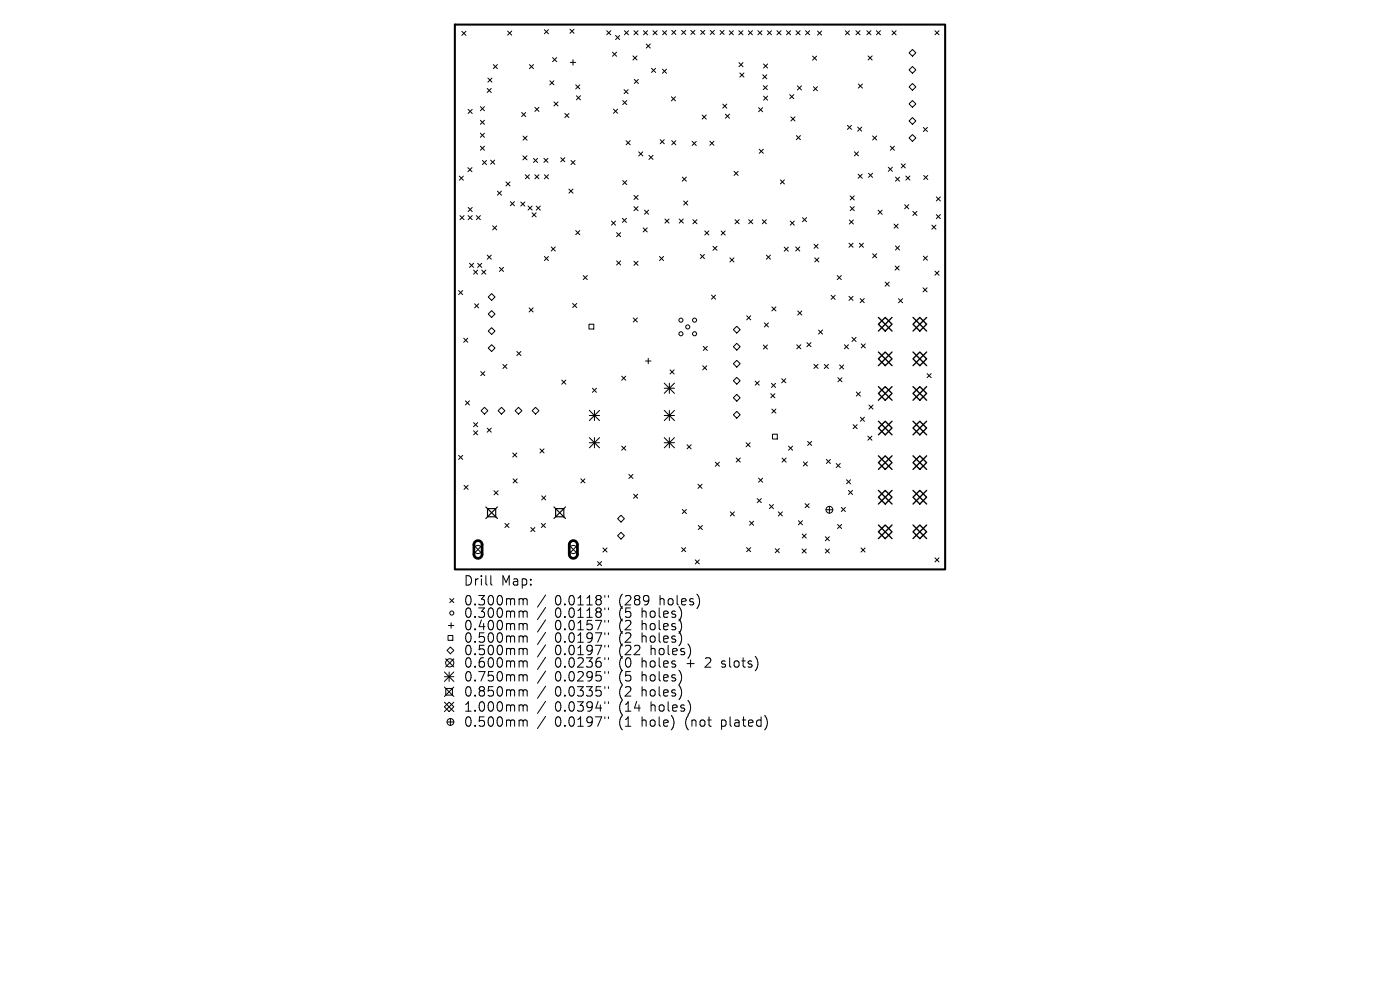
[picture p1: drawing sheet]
<svg xmlns="http://www.w3.org/2000/svg" width="297mm" height="210mm" viewBox="0 0 297 210" stroke-linecap="round" stroke-linejoin="round" font-family="sans-serif">
<defs><g id="words">
<g font-size="2.8">
<text x="98.3" y="124.5">Drill</text>
<text x="106.3" y="124.5">Map:</text>
<text x="98.3" y="128.7">0.300mm</text>
<text x="98.3" y="131.3">0.300mm</text>
<text x="117.7" y="128.7">0.0118&quot;</text>
<text x="117.7" y="131.3">0.0118&quot;</text>
<text x="131.4" y="128.7">(289</text>
<text x="131.4" y="131.3">(5</text>
<text x="136.4" y="131.3">holes)</text>
<text x="140.2" y="128.7">holes)</text>
<text x="98.3" y="134">0.400mm</text>
<text x="98.3" y="136.6">0.500mm</text>
<text x="117.7" y="134">0.0157&quot;</text>
<text x="117.7" y="136.6">0.0197&quot;</text>
<text x="131.4" y="134">(2</text>
<text x="131.4" y="136.6">(2</text>
<text x="136.4" y="134">holes)</text>
<text x="136.4" y="136.6">holes)</text>
<text x="98.3" y="139.3">0.500mm</text>
<text x="98.3" y="141.9">0.600mm</text>
<text x="117.7" y="139.3">0.0197&quot;</text>
<text x="117.7" y="141.9">0.0236&quot;</text>
<text x="131.4" y="139.3">(22</text>
<text x="131.4" y="141.9">(0</text>
<text x="136.4" y="141.9">holes</text>
<text x="138.3" y="139.3">holes)</text>
<text x="146.1" y="141.9">+</text>
<text x="150.3" y="141.9">2</text>
<text x="154" y="141.9">slots)</text>
<text x="98.3" y="144.8">0.750mm</text>
<text x="98.3" y="148">0.850mm</text>
<text x="117.7" y="144.8">0.0295&quot;</text>
<text x="117.7" y="148">0.0335&quot;</text>
<text x="131.4" y="144.8">(5</text>
<text x="131.4" y="148">(2</text>
<text x="136.4" y="144.8">holes)</text>
<text x="136.4" y="148">holes)</text>
<text x="98.3" y="151.2">1.000mm</text>
<text x="98.3" y="154.4">0.500mm</text>
<text x="117.7" y="151.2">0.0394&quot;</text>
<text x="117.7" y="154.4">0.0197&quot;</text>
<text x="131.4" y="151.2">(14</text>
<text x="131.4" y="154.4">(1</text>
<text x="136.4" y="154.4">hole)</text>
<text x="138.3" y="151.2">holes)</text>
<text x="145.8" y="154.4">(not</text>
<text x="153.7" y="154.4">plated)</text>
</g>
</g></defs>
<path d="M96.5 5.2h104v115.6h-104z" fill="none" stroke="#000" stroke-width=".43"/>
<g fill="none" stroke="#000" stroke-width=".21">
<path d="M98 6.6l.8 .9M98.8 6.6l-.8 .9M103.4 18.8l.8 .8M103.5 16.6l.9 .8M104.2 18.8l-.8 .8M104.4 16.6l-.9 .8M104.7 13.7l.8 .9M105.5 13.7l-.8 .9M107.7 6.6l.9 .9M108.6 6.6l-.9 .9M112.3 13.7l.9 .9M113.2 13.7l-.9 .9"/>
<path d="M115.5 6.3l.9 .9M116.4 6.3l-.9 .9M116.6 17.1l.9 .9M117.2 12.2l.9 .9M117.5 17.1l-.9 .9M118.1 12.2l-.9 .9M120.9 6.2l.9 .9M121 13.2h1.1M121.6 12.7v1.1M121.8 6.2l-.9 .9M122.1 18l.9 .9M123 18l-.9 .9"/>
<path d="M128.7 6.5l.9 .9M129.6 6.5l-.9 .9M129.9 11.1l.9 .8M130.6 7.5l.9 .9M130.8 11.1l-.9 .8M131.5 7.5l-.9 .9M132.4 19l.9 .9M132.5 6.5l.8 .9M133.3 19l-.9 .9M133.3 6.5l-.8 .9M134.3 11.9l.8 .8M134.5 6.5l.9 .9"/>
<path d="M134.6 16.8l.8 .9M135.1 11.9l-.8 .8M135.4 6.5l-.9 .9M135.4 16.8l-.8 .9M136.5 6.5l.9 .9M137.1 9.3l.9 .9M137.4 6.5l-.9 .9M138 9.3l-.9 .9M138.2 14.5l.9 .9M138.5 6.5l.9 .9M139.1 14.5l-.9 .9M139.4 6.5l-.9 .9"/>
<path d="M140.5 14.7l.9 .8M140.6 6.5l.8 .9M141.4 14.7l-.9 .8M141.4 6.5l-.8 .9M142.5 6.4l.9 .9M143.4 6.4l-.9 .9M144.6 6.4l.9 .9M145.5 6.4l-.9 .9M146.6 6.4l.8 .9M147.4 6.4l-.8 .9M148.6 6.4l.9 .9M149.5 6.4l-.9 .9"/>
<path d="M150.7 6.4l.8 .9M151.5 6.4l-.8 .9M152.8 6.4l.8 .9M153.6 6.4l-.8 .9M154.7 6.5l.9 .9M155.6 6.5l-.9 .9M156.7 6.5l.9 .9M156.8 13.3l.8 .8M157 15.5l.8 .8M157.6 6.5l-.9 .9M157.6 13.3l-.8 .8M157.8 15.5l-.8 .8"/>
<path d="M158.8 6.5l.8 .9M159.6 6.5l-.8 .9M160.8 6.5l.8 .9M161.6 6.5l-.8 .9M161.8 15.9l.9 .8M161.9 18.2l.9 .8M162 13.6l.8 .8M162.7 15.9l-.9 .8M162.8 18.2l-.9 .8M162.8 6.5l.9 .9M162.8 13.6l-.8 .8M163.7 6.5l-.9 .9"/>
<path d="M164.8 6.5l.9 .9M165.7 6.5l-.9 .9M166.8 6.5l.9 .9M167.7 6.5l-.9 .9M168.9 6.5l.8 .9M169.2 18.2l.8 .9M169.7 6.5l-.8 .9M170 18.2l-.8 .9M170.9 6.5l.9 .9M171.8 6.5l-.9 .9M172.4 11.9l.8 .9M172.6 18.4l.8 .9"/>
<path d="M173.2 11.9l-.8 .9M173.4 18.4l-.8 .9M173.4 6.6l.9 .8M174.3 6.6l-.9 .8M179.3 6.5l.9 .9M180.2 6.5l-.9 .9M181.6 6.5l.8 .9M182.1 17.8l.9 .9M182.4 6.5l-.8 .9M183 17.8l-.9 .9M183.9 6.5l.9 .9M184.2 11.9l.8 .8"/>
<path d="M184.8 6.5l-.9 .9M185 11.9l-.8 .8M185.9 6.5l.9 .9M186.8 6.5l-.9 .9M189.2 6.5l.9 .9M190.1 6.5l-.9 .9M192.9 11.2l.7-.7 .7 .7-.7 .7zM192.9 14.8l.7-.7 .7 .7-.7 .7zM193.6 17.7l.7 .7-.7 .8-.7-.8zM198.3 6.5l.9 .9M199.2 6.5l-.9 .9M97.4 37.4l.9 .8"/>
<path d="M98.3 37.4l-.9 .8M99.3 35.6l.8 .8M99.3 23.2l.9 .9M100.1 35.6l-.8 .8M100.2 23.2l-.9 .9M101.9 22.6l.9 .9M101.9 25.5l.9 .9M101.9 28.3l.9 .8M101.9 31l.9 .9M102.3 34l.9 .9M102.8 22.6l-.9 .9M102.8 25.5l-.9 .9"/>
<path d="M102.8 28.3l-.9 .8M102.8 31l-.9 .9M103.2 34l-.9 .9M104.1 34l.8 .8M104.9 34l-.8 .8M107.3 38.6l.9 .9M108.2 38.6l-.9 .9M110.7 23.9l.8 .8M110.9 33.1l.9 .8M111 28.9l.8 .8M111.4 37.1l.9 .8M111.5 23.9l-.8 .8"/>
<path d="M111.8 33.1l-.9 .8M111.8 28.9l-.8 .8M112.3 37.1l-.9 .8M113.2 33.6l.8 .9M113.5 37.1l.8 .8M113.5 22.8l.8 .8M114 33.6l-.8 .9M114.3 22.8l-.8 .8M114.3 37.1l-.8 .8M115.4 33.6l.9 .8M115.5 37.1l.9 .8M116.3 33.6l-.9 .8"/>
<path d="M116.4 37.1l-.9 .8M117.5 21.6l.9 .9M118.4 21.6l-.9 .9M119 33.5l.8 .8M119.8 33.5l-.8 .8M119.8 24.1l.9 .8M120.7 24.1l-.9 .8M121.1 34l.9 .9M122 34l-.9 .9M122.3 20.3l.8 .9M123.1 20.3l-.8 .9M130.1 23.2l.9 .8"/>
<path d="M131 23.2l-.9 .8M132.1 21.3l.9 .9M132.1 38.3l.9 .9M132.8 29.8l.9 .9M133 21.3l-.9 .9M133 38.3l-.9 .9M133.7 29.8l-.9 .9M135.5 32.2l.9 .9M136.4 32.2l-.9 .9M137.7 33l.8 .8M138.5 33l-.8 .8M140.1 29.6l.8 .9"/>
<path d="M140.9 29.6l-.8 .9M142.4 20.5l.9 .9M142.5 29.8l.9 .9M143.3 20.5l-.9 .9M143.4 29.8l-.9 .9M144.7 37.6l.9 .8M145.6 37.6l-.9 .8M146.8 30l.9 .9M147.7 30l-.9 .9M149 24.4l.8 .9M149.8 24.4l-.8 .9M150.6 30l.9 .8"/>
<path d="M151.5 30l-.9 .8M153.3 22.1l.9 .8M153.9 24.2l.9 .9M154.2 22.1l-.9 .8M154.8 24.2l-.9 .9M155.7 36.3l.9 .9M156.6 36.3l-.9 .9M160.9 22.8l.9 .9M161.1 31.7l.8 .8M161.8 22.8l-.9 .9M161.9 31.7l-.8 .8M162 20.4l.8 .9"/>
<path d="M162.8 20.4l-.8 .9M165.5 38.2l.9 .8M166.4 38.2l-.9 .8M167.5 20.1l.9 .8M167.8 24.8l.9 .9M168.4 20.1l-.9 .8M168.7 24.8l-.9 .9M168.9 28.8l.9 .8M169.8 28.8l-.9 .8M179.8 26.6l.8 .9M180.6 26.6l-.8 .9M181.3 32.2l.8 .9"/>
<path d="M181.9 27l.9 .8M182 37l.9 .8M182.1 32.2l-.8 .9M182.8 27l-.9 .8M182.9 37l-.9 .8M184.2 36.8l.9 .8M185.1 36.8l-.9 .8M185.1 28.8l.9 .9M186 28.8l-.9 .9M188.4 35.5l.9 .8M188.9 31l.8 .9M189.3 35.5l-.9 .8"/>
<path d="M189.7 31l-.8 .9M190 37.6l.8 .8M190.8 37.6l-.8 .8M191.2 34.8l.9 .8M192.1 34.8l-.9 .8M192.2 37.3l.8 .9M193 37.3l-.8 .9M193.6 21.3l.7 .7-.7 .8-.7-.8zM193.6 24.9l.7 .8-.7 .7-.7-.7zM193.6 28.5l.7 .8-.7 .7-.7-.7zM195.9 27l.9 .9M196 37.2l.8 .9"/>
<path d="M196.8 27l-.9 .9M196.8 37.2l-.8 .9M97.6 45.7l.8 .9M98.4 45.7l-.8 .9M99.3 44l.9 .9M99.3 45.7l.9 .9M99.6 55.9l.9 .8M100.2 44l-.9 .9M100.2 45.7l-.9 .9M100.5 55.9l-.9 .8M100.5 57.3l.8 .9M101 45.7l.9 .9"/>
<path d="M101.3 57.3l-.8 .9M101.3 55.9l.9 .8M101.9 45.7l-.9 .9M102.2 55.9l-.9 .8M102.2 57.3l.9 .9M103.1 57.3l-.9 .9M103.4 54.1l.8 .9M104.2 54.1l-.8 .9M104.5 47.9l.9 .9M105.4 47.9l-.9 .9M105.5 40.5l.9 .9M106 56.7l.8 .9"/>
<path d="M106.4 40.5l-.9 .9M106.8 56.7l-.8 .9M108.3 42.8l.8 .8M109.1 42.8l-.8 .8M110.5 42.9l.8 .8M111.3 42.9l-.8 .8M112 43.7l.9 .9M112.9 45.1l.8 .9M112.9 43.7l-.9 .9M113.7 45.1l-.8 .9M113.8 43.7l.8 .9M114.6 43.7l-.8 .9"/>
<path d="M115.5 54.4l.9 .9M116.4 54.4l-.9 .9M116.9 52.4l.9 .9M117.8 52.4l-.9 .9M120.7 40.1l.9 .9M121.6 40.1l-.9 .9M122.1 48.9l.9 .9M123 48.9l-.9 .9M123.7 58.5l.9 .8M124.6 58.5l-.9 .8M129.7 46.9l.9 .9M130.6 46.9l-.9 .9"/>
<path d="M130.8 49.4l.9 .8M130.8 55.3l.9 .9M131.7 49.4l-.9 .8M131.7 55.3l-.9 .9M132 46.3l.9 .9M132.9 46.3l-.9 .9M134.5 43.8l.9 .9M134.5 55.4l.9 .9M134.5 41.5l.9 .8M135.4 43.8l-.9 .9M135.4 55.4l-.9 .9M135.4 41.5l-.9 .8"/>
<path d="M136.4 48.3l.9 .9M136.7 44.6l.9 .8M137.3 48.3l-.9 .9M137.6 44.6l-.9 .8M139.9 54.4l.9 .9M140.8 54.4l-.9 .9M141.1 46.5l.8 .8M141.9 46.5l-.8 .8M144.1 46.5l.9 .8M145 46.5l-.9 .8M145 42.6l.9 .9M145.9 42.6l-.9 .9"/>
<path d="M147 46.6l.9 .9M147.9 46.6l-.9 .9M148.6 54l.8 .8M149.4 54l-.8 .8M149.5 49l.9 .9M150.4 49l-.9 .9M151.2 52.2l.9 .9M152.1 52.2l-.9 .9M153 49l.8 .9M153.8 49l-.8 .9M154.8 54.7l.9 .9M155.7 54.7l-.9 .9"/>
<path d="M155.9 46.6l.9 .9M156.8 46.6l-.9 .9M158.8 46.6l.9 .9M159.7 46.6l-.9 .9M161.7 46.6l.9 .9M162.6 46.6l-.9 .9M162.6 54.1l.9 .9M163.5 54.1l-.9 .9M166.4 52.4l.8 .9M167.2 52.4l-.8 .9M167.6 46.9l.9 .9M168.5 46.9l-.9 .9"/>
<path d="M168.8 52.4l.9 .9M169.7 52.4l-.9 .9M170.2 46.2l.9 .8M171.1 46.2l-.9 .8M172.7 51.8l.9 .9M172.8 54.7l.9 .9M173.6 51.8l-.9 .9M173.7 54.7l-.9 .9M177.6 58.5l.9 .8M178.5 58.5l-.9 .8M180.1 51.6l.9 .9M180.2 46.7l.8 .8"/>
<path d="M180.4 41.5l.8 .9M180.4 43.8l.8 .9M181 51.6l-.9 .9M181 46.7l-.8 .8M181.2 41.5l-.8 .9M181.2 43.8l-.8 .9M182.3 51.6l.9 .9M183.2 51.6l-.9 .9M185.1 53.8l.9 .9M186 53.8l-.9 .9M186.3 44.6l.8 .8M187.1 44.6l-.8 .8"/>
<path d="M187.8 59.8l.8 .9M188.6 59.8l-.8 .9M189.7 47.5l.8 .9M189.9 56.4l.9 .9M190 52.2l.8 .8M190.5 47.5l-.8 .9M190.8 56.4l-.9 .9M190.8 52.2l-.8 .8M191.9 43.4l.9 .9M192.8 43.4l-.9 .9M193.7 44.8l.8 .9M194.5 44.8l-.8 .9"/>
<path d="M195.9 54.3l.9 .9M196.8 54.3l-.9 .9M197.7 47.8l.9 .8M198.3 57.5l.9 .9M198.6 47.8l-.9 .8M198.6 41.8l.9 .8M198.6 45.5l.9 .9M199.2 57.5l-.9 .9M199.5 45.5l-.9 .9M199.5 41.8l-.9 .8M97.3 61.6l.9 .9M98.2 61.6l-.9 .9"/>
<path d="M98.4 71.7l.8 .9M99.2 71.7l-.8 .9M100.7 64.4l.9 .9M101.6 64.4l-.9 .9M102 78.8l.9 .9M102.9 78.8l-.9 .9M103.6 63l.7-.7 .7 .7-.7 .7zM103.6 66.6l.7-.7 .7 .7-.7 .7zM103.6 70.2l.7-.7 .7 .7-.7 .7zM103.6 73.8l.7-.7 .7 .7-.7 .8zM106.7 77.3l.8 .9M107.5 77.3l-.8 .9"/>
<path d="M109.6 74.6l.9 .8M110.5 74.6l-.9 .8M112.2 65.3l.9 .9M113.1 65.3l-.9 .9M121.5 64.4l.9 .8M122.4 64.4l-.9 .8M124.9 68.8h1.1v1h-1.1zM131.9 79.8l.9 .9M132.8 79.8l-.9 .9M134.3 67.4l.9 .9M135.2 67.4l-.9 .9M136.9 76.6h1.2"/>
<path d="M137.5 76v1.2M142.1 78.5l.9 .8M143 78.5l-.9 .8M149.1 77.6l.8 .9M149.2 73.5l.9 .8M149.9 77.6l-.8 .9M150.1 73.5l-.9 .8M150.9 62.6l.9 .9M151.8 62.6l-.9 .9M155.6 69.9l.7-.7 .7 .7-.7 .8zM155.6 73.5l.7-.7 .7 .7-.7 .8zM155.6 77.2l.7-.8 .7 .8-.7 .7z"/>
<path d="M158.4 67l.9 .9M159.3 67l-.9 .9M161.9 73.2l.9 .9M162.2 68.5l.8 .9M162.8 73.2l-.9 .9M163 68.5l-.8 .9M163.7 65.1l.9 .9M164.6 65.1l-.9 .9M169 73.1l.9 .9M169.2 66l.9 .8M169.9 73.1l-.9 .9M170.1 66l-.9 .8"/>
<path d="M171.2 72.7l.8 .8M172 72.7l-.8 .8M172.7 77.3l.8 .8M173.5 77.3l-.8 .8M173.6 70l.9 .9M174.5 70l-.9 .9M174.9 77.3l.8 .9M175.7 77.3l-.8 .9M176.3 62.6l.9 .9M177.2 62.6l-.9 .9M178.1 77.4l.9 .9M179 77.4l-.9 .9"/>
<path d="M179.1 73.1l.9 .9M180 73.1l-.9 .9M180.1 62.9l.9 .8M180.7 71.6l.9 .8M181 62.9l-.9 .8M181.6 71.6l-.9 .8M182.5 63.3l.8 .9M182.7 72.9l.9 .9M183.3 63.3l-.8 .9M183.6 72.9l-.9 .9M190.6 63.4l.9 .8M191.5 63.4l-.9 .8"/>
<path d="M195.8 61.1l.9 .8M196.7 61.1l-.9 .8M196.7 79.3l.8 .8M197.5 79.3l-.8 .8M97.3 96.6l.9 .9M98.2 96.6l-.9 .9M98.7 85l.9 .9M99.6 85l-.9 .9M100.5 89.7l.8 .8M100.5 91.4l.8 .9M101.3 89.7l-.8 .8M101.3 91.4l-.8 .9"/>
<path d="M102.1 87.1l.7-.7 .7 .7-.7 .7zM103.4 90.8l.8 .9M104.2 90.8l-.8 .9M105.7 87.1l.7-.7 .7 .7-.7 .7zM108.8 96.1l.8 .9M109.3 87.1l.7-.7 .7 .7-.7 .7zM109.6 96.1l-.8 .9M112.9 87.1l.7-.7 .7 .7-.7 .7zM114.6 95.2l.8 .9M115.4 95.2l-.8 .9M119.2 80.6l.8 .9M120 80.6l-.8 .9"/>
<path d="M125.7 82.4l.8 .8M126.5 82.4l-.8 .8M131.9 94.6l.9 .9M132.8 94.6l-.9 .9M145.8 94.4l.8 .8M146.6 94.4l-.8 .8M151.8 98l.8 .9M152.6 98l-.8 .9M155.6 80.8l.7-.8 .7 .8-.7 .7zM155.6 84.4l.7-.7 .7 .7-.7 .7zM155.6 88l.7-.7 .7 .7-.7 .7zM156.2 97.2l.8 .8"/>
<path d="M157 97.2l-.8 .8M158.3 93.9l.8 .9M159.1 93.9l-.8 .9M160.2 80.8l.9 .9M161.1 80.8l-.9 .9M163.5 83.5l.9 .9M163.7 81.3l.8 .9M163.7 86.8l.9 .8M163.9 92.1h1v1h-1zM164.4 83.5l-.9 .9M164.5 81.3l-.8 .9M164.6 86.8l-.9 .8"/>
<path d="M165.8 80.3l.9 .9M165.9 97.2l.9 .8M166.7 80.3l-.9 .9M166.8 97.2l-.9 .8M167.3 94.6l.8 .9M168.1 94.6l-.8 .9M170.4 98l.9 .8M171.3 98l-.9 .8M171.3 93.6l.9 .9M172.2 93.6l-.9 .9M175.3 97.5l.9 .8M176.2 97.5l-.9 .8"/>
<path d="M177.4 98.3l.9 .9M177.8 80.1l.8 .9M178.3 98.3l-.9 .9M178.6 80.1l-.8 .9M181 90.1l.8 .8M181.7 83.2l.8 .8M181.8 90.1l-.8 .8M182.5 83.2l-.8 .8M182.5 88.5l.9 .9M183.4 88.5l-.9 .9M184.1 92.5l.9 .9M184.3 85.9l.9 .9"/>
<path d="M185 92.5l-.9 .9M185.2 85.9l-.9 .9M98.4 102.9l.9 .9M99.3 102.9l-.9 .9M100.5 115.7l1.8 1.7M102.3 115.7l-1.8 1.7M104.8 104.1l.9 .9M105.7 104.1l-.9 .9M107.1 111l.9 .9M108 111l-.9 .9M108.9 101.6l.8 .8M109.7 101.6l-.8 .8"/>
<path d="M112.6 111.9l.9 .9M113.5 111.9l-.9 .9M114.8 111l.9 .9M114.9 105.2l.9 .9M115.7 111l-.9 .9M115.8 105.2l-.9 .9M120.8 115.7l1.7 1.7M122.5 115.7l-1.7 1.7M123.2 101.6l.9 .8M124.1 101.6l-.9 .8M126.8 119.1l.8 .9M127.6 119.1l-.8 .9"/>
<path d="M127.9 116.2l.9 .9M128.8 116.2l-.9 .9M131.7 109.3l.8 .7-.8 .7-.7-.7zM131.7 112.9l.8 .7-.8 .8-.7-.8zM133.4 100.6l.9 .9M134.3 100.6l-.9 .9M134.4 104.8l.9 .9M135.3 104.8l-.9 .9M144.6 116.2l.9 .8M144.7 108.1l.9 .8M145.5 116.2l-.9 .8M145.6 108.1l-.9 .8"/>
<path d="M147.5 118.8l.9 .8M148.1 102.7l.8 .9M148.1 111.5l.9 .8M148.4 118.8l-.9 .8M148.9 102.7l-.8 .9M149 111.5l-.9 .8M154.9 108.6l.9 .8M155.8 108.6l-.9 .8M158.4 116.2l.9 .8M159 110.6l.9 .8M159.3 116.2l-.9 .8M159.9 110.6l-.9 .8"/>
<path d="M160.6 105.8l.9 .8M160.9 101.4l.9 .9M161.5 105.8l-.9 .8M161.8 101.4l-.9 .9M163.2 107l.9 .9M164.1 107l-.9 .9M164.5 116.4l.8 .8M165.1 108.6l.9 .8M165.3 116.4l-.8 .8M166 108.6l-.9 .8M169.4 110.5l.8 .8M170.2 113.3l.8 .8"/>
<path d="M170.2 116.5l.8 .8M170.2 110.5l-.8 .8M170.8 106.8l.9 .9M171 113.3l-.8 .8M171 116.5l-.8 .8M171.7 106.8l-.9 .9M175.1 113.9l.8 .8M175.1 116.5l.8 .8M175.2 108.1h1.5M175.9 113.9l-.8 .8M175.9 116.5l-.8 .8M175.9 107.4v1.5"/>
<path d="M177.7 111.3l.8 .8M178.5 107.6l.8 .9M178.5 111.3l-.8 .8M179.3 107.6l-.8 .9M179.6 101.8l.8 .8M180 104l.9 .9M180.4 101.8l-.8 .8M180.9 104l-.9 .9M182.7 116.2l.8 .9M183.5 116.2l-.8 .9M198.3 118.3l.9 .9M199.2 118.3l-.9 .9"/>
<path d="M94.5 139.7l1.8 1.8M95 134.8h1.1v1h-1.1zM95.1 132.7h1.2M95.4 127l.9 .8M95.6 137.2l.7 .8-.7 .7-.8-.7zM95.7 132.1v1.2M96.3 139.7l-1.8 1.8M96.3 127l-.9 .8M104.1 122.1v1.7l.3 .3M110.4 127l.5 .1 .1 .2M110.4 129.6h.3l.3 .3M110.4 132.3h.3l.3 .3"/>
<path d="M110.4 134.9h.3l.3 .3M110.4 137.6h.3l.3 .2M111 127.3l.3-.3 .4 .1 .1 1.2M111 127.3v1M111 129.9v1.1M111 132.6v1M111 135.2v1M111 137.8v1.1M111 129.9l.3-.3 .4 .1 .1 1.3M111 132.6l.3-.3 .4 .1 .1 1.2M111 135.2l.3-.3 .4 .1 .1 1.2M111 137.8l.3-.2h.4l.1 1.3"/>
<path d="M115.7 126.2l-1.7 2.6M115.7 128.9l-1.7 2.5M115.7 131.5l-1.7 2.6M115.7 134.1l-1.7 2.6M115.7 136.8l-1.7 2.6M115.7 139.4l-1.7 2.6M128.3 126.3v.4M128.3 129v.3M128.3 131.6v.4M128.3 134.2v.4M128.3 136.9v.4M128.3 139.5v.4"/>
<path d="M129.1 126.3v.4M129.1 129v.3M129.1 131.6v.4M129.1 134.2v.4M129.1 136.9v.4M129.1 139.5v.4M94.3 142.5l2 2M94.3 143.5h2M94.3 145.7l2 2M94.3 148.9l2 2M94.6 146h1.4v1.5h-1.4zM94.8 153.1h1.5"/>
<path d="M95.3 148.9l1 1-1 1-1-1zM95.3 142.5v2M95.6 152.4v1.5M96.3 142.5l-2 2M96.3 145.7l-2 2M96.3 148.9l-2 2M110.4 140.2l.5 .1 .1 .2M110.4 143.1h.3l.3 .3M110.4 146.3l.5 .1 .1 .2M110.4 149.5l.5 .1 .1 .2M110.4 152.7l.5 .1 .1 .2M111 140.5v1"/>
<path d="M111 143.4v1.1M111 146.6v1.1M111 149.8v1.1M111 153v1.1M111 140.5l.3-.3 .4 .1 .1 1.2M111 143.4l.3-.3 .4 .1 .1 1.3M111 146.6l.3-.3 .4 .1 .1 1.3M111 149.8l.3-.3 .4 .1 .1 1.3M111 153l.3-.3 .4 .1 .1 1.3M115.7 142.4l-1.7 2.5M115.7 145.6l-1.7 2.5M115.7 148.8l-1.7 2.5"/>
<path d="M115.7 152l-1.7 2.5M128.3 142.5v.3M128.3 145.7v.3M128.3 148.9v.3M128.3 152.1v.3M129.1 142.5v.3M129.1 145.7v.3M129.1 148.9v.3M129.1 152.1v.3M153.1 141.4l.2 .1M153.2 140.3v.5"/>
<circle cx="144.5" cy="67.9" r=".43"/>
<circle cx="144.5" cy="70.8" r=".43"/>
<circle cx="145.9" cy="69.4" r=".43"/>
<circle cx="147.3" cy="70.8" r=".43"/>
<circle cx="147.3" cy="67.9" r=".43"/>
<circle cx="101.4" cy="116.6" r=".87"/>
<circle cx="121.6" cy="116.6" r=".87"/>
<circle cx="175.9" cy="108.1" r=".72"/>
<circle cx="95.8" cy="130" r=".43"/>
<circle cx="95.4" cy="140.6" r=".87"/>
<circle cx="95.6" cy="153.1" r=".72"/>
</g>
<path d="M100.8 114.9a.87 .87 0 0 1 .9-.1 .87 .87 0 0 1 .6 .8v2a.87 .87 0 0 1-.9 .8 .87 .87 0 0 1-.9-.8v-2.1zM121 114.9a.87 .87 0 0 1 1-.1 .87 .87 0 0 1 .5 .8v2a.87 .87 0 0 1-.9 .8 .87 .87 0 0 1-.8-.8v-2.1z" fill="none" stroke="#000" stroke-width=".58"/>
<g fill="none" stroke="#000" stroke-width=".22">
<path d="M125 87.1l2.2 2.1M125 88.1h2.2M125 92.8l2.2 2.2M125 93.9h2.2M126.1 87.1v2.1M126.1 92.8v2.2M127.2 87.1l-2.2 2.1M127.2 92.8l-2.2 2.2M140.9 88.1h2.2M140.9 93.9h2.2M140.9 81.3l2.2 2.1M140.9 82.4h2.2"/>
<path d="M140.9 87.1l2.2 2.1M140.9 92.8l2.2 2.2M142 81.3v2.1M142 87.1v2.1M142 92.8v2.2M143.1 81.3l-2.2 2.1M143.1 87.1l-2.2 2.1M143.1 92.8l-2.2 2.2"/>
</g>
<path d="M103.1 107.5l2.4 2.5M103.4 107.9h1.8v1.7h-1.8zM105.5 107.5l-2.4 2.5M117.5 107.5l2.5 2.5M117.9 107.9h1.7v1.7h-1.7zM120 107.5l-2.5 2.5" fill="none" stroke="#000" stroke-width=".25"/>
<g fill="none" stroke="#000" stroke-width=".29">
<path d="M186.4 68.8l1.4-1.5 1.4 1.5-1.4 1.4zM186.4 67.3l2.8 2.9M186.4 74.7l2.8 2.9M187.8 74.7l1.4 1.4-1.4 1.5-1.4-1.5zM189.2 67.3l-2.8 2.9M189.2 74.7l-2.8 2.9M193.7 68.8l1.4-1.5 1.5 1.5-1.5 1.4zM193.7 74.7l2.9 2.9M193.7 67.3l2.9 2.9M195.1 74.7l1.5 1.4-1.5 1.5-1.4-1.5zM196.6 67.3l-2.9 2.9M196.6 74.7l-2.9 2.9"/>
<path d="M186.4 90.8l1.4-1.4 1.4 1.4-1.4 1.4zM186.4 98.1l1.4-1.4 1.4 1.4-1.4 1.5zM186.4 82l2.8 2.9M186.4 89.4l2.8 2.8M186.4 96.7l2.8 2.9M187.8 82l1.4 1.5-1.4 1.4-1.4-1.4zM189.2 82l-2.8 2.9M189.2 89.4l-2.8 2.8M189.2 96.7l-2.8 2.9M193.7 90.8l1.4-1.4 1.5 1.4-1.5 1.4zM193.7 98.1l1.4-1.4 1.5 1.4-1.5 1.5zM193.7 82l2.9 2.9"/>
<path d="M193.7 89.4l2.9 2.8M193.7 96.7l2.9 2.9M195.1 82l1.5 1.5-1.5 1.4-1.4-1.4zM196.6 82l-2.9 2.9M196.6 89.4l-2.9 2.8M196.6 96.7l-2.9 2.9M186.4 104l2.8 2.9M186.4 111.4l2.8 2.9M187.8 104l1.4 1.5-1.4 1.4-1.4-1.4zM187.8 111.4l1.4 1.4-1.4 1.5-1.4-1.5zM189.2 104l-2.8 2.9M189.2 111.4l-2.8 2.9"/>
<path d="M193.7 105.5l1.4-1.5 1.5 1.5-1.5 1.4zM193.7 104l2.9 2.9M193.7 111.4l2.9 2.9M195.1 111.4l1.5 1.4-1.5 1.5-1.4-1.5zM196.6 104l-2.9 2.9M196.6 111.4l-2.9 2.9"/>
</g>
<use href="#words"/>
</svg>
